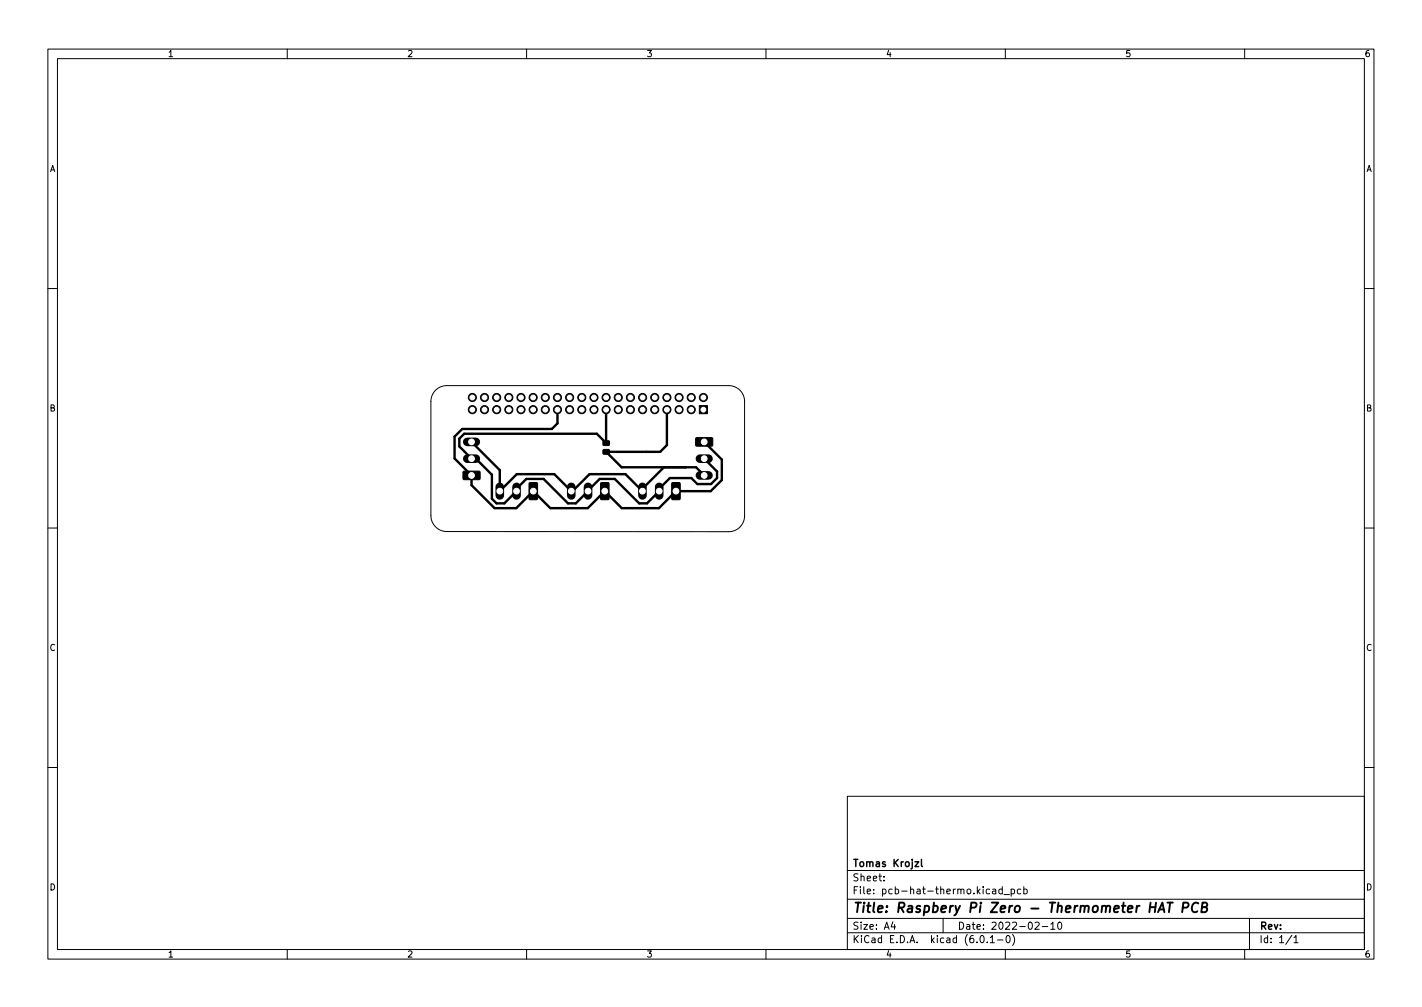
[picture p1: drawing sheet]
<svg xmlns="http://www.w3.org/2000/svg" width="297mm" height="210mm" viewBox="0 0 297 210" stroke-linecap="round" stroke-linejoin="round" font-family="sans-serif">
<defs><g id="words">
<text font-size="2.8" x="178" y="190.6">Title: Raspbery Pi Zero - Thermometer HAT PCB</text>
<g font-size="2.1">
<text x="178" y="184">Sheet:</text>
<text x="178" y="181">Tomas Krojzl</text>
<text x="178" y="186.7">File: pcb-hat-thermo.kicad_pcb</text>
<text x="178" y="196.9">KiCad E.D.A. kicad (6.0.1-0)</text>
<text x="178" y="194.1">Size: A4</text>
<text x="200" y="194.1">Date: 2022-02-10</text>
<text x="263" y="194.1">Rev:</text>
<text x="263" y="196.9">Id: 1/1</text>
</g>
<g font-size="1.8">
<text x="35" y="11.9">1</text>
<text x="85" y="11.9">2</text>
<text x="135" y="11.9">3</text>
<text x="185" y="11.9">4</text>
<text x="235" y="11.9">5</text>
<text x="285" y="11.9">6</text>
<text x="10.3" y="35.9">A</text>
<text x="285.3" y="35.9">A</text>
<text x="10.3" y="85.9">B</text>
<text x="285.3" y="85.9">B</text>
<text x="10.3" y="135.9">C</text>
<text x="285.3" y="135.9">C</text>
<text x="10.3" y="185.9">D</text>
<text x="285.3" y="185.9">D</text>
<text x="35" y="199.9">1</text>
<text x="85" y="199.9">2</text>
<text x="135" y="199.9">3</text>
<text x="185" y="199.9">4</text>
<text x="235" y="199.9">5</text>
<text x="285" y="199.9">6</text>
</g>
</g></defs>
<g fill="none" stroke="#000" stroke-width=".21">
<path d="M10 10.2h277v190.1h-277zM12 12.2h273v186.1h-273zM60 10.2v2M110 10.2v2M160 10.2v2M210 10.2v2M260 10.2v2M10 60.2h2M285 60.2h2M91 81.5a3.3 3.3 0 0 1 2.3-1h58.9a3.3 3.3 0 0 1 3.3 3.3v23.9a3.3 3.3 0 0 1-3.3 3.3h-58.8a3.3 3.3 0 0 1-3.4-3.3v-23.9a3.3 3.3 0 0 1 1-2.3zM10 110.2h2M285 110.2h2"/>
<path d="M10 160.2h2M177 166.3h108v32h-108zM285 160.2h2M60 198.3v2M110 198.3v2M160 198.3v2M177 194.8h108M177 191.8h108M177 187.8h108M177 181.8h108M184.6 183.8v.1M184.6 183v.1"/>
<path d="M186.5 192.5l-.4 1h1M186.9 193v1M197 191.8v3M204.9 195.4l.2-.1a.8 .8 0 0 1 .5 .8 .8 .8 0 0 1-.5 .7 1 1 0 0 1-.2-1.4zM206.2 196.7v.1M206.9 195.8l.4-.5v1.5M206.9 196.8h.8M207.4 185.7h.5l.1 .9M208 186l-.5 .1-.2 .2 .2 .3h.5M208.4 196.3h1.1M209.4 185.7l-.5-.1-.3 .3 .2 .7h.6M209.4 185.1v1.5"/>
<path d="M209.7 186.8h1.2M210 198.3v2M210.4 195.4l.1-.1a.8 .8 0 0 1 .5 .8 .8 .8 0 0 1-.5 .7 1 1 0 0 1-.1-1.4zM211.2 185.7l.4-.1 .3 .3-.1 .7h-.6M211.2 185.6v1.5M211.5 195.1a1.72 1.72 0 0 1 0 2.3M213.2 185.7l-.4-.1-.3 .3 .1 .7h.6M213.9 185.7l.4-.1 .3 .3-.2 .7h-.5M213.9 185.1v1.5M216.2 192.7l.6-.2 .3 .5-1 1h1M217.7 193.5h1.2M219.5 193l.4-.5v1.5"/>
<path d="M219.5 194h.9M221.1 192.6l.2-.1a.8 .8 0 0 1 .5 .8 .8 .8 0 0 1-.5 .7 1 1 0 0 1-.2-1.4zM260 198.3v2M261 191.8v6.5M269.9 195.3l-1.3 1.9M270.3 195.8l.4-.5v1.5M270.3 196.8h.8"/>
</g>
<path d="M241.9 190.5l.9-2 .4 2M242.2 189.9h.9M243.9 188.5h1.1M244.4 188.5l-.2 2M247.1 189.5h.7l.3-.2a.51 .51 0 0 0-.1-.8h-.8l-.3 2M250.3 188.7a.88 .88 0 0 0-1-.1 .88 .88 0 0 0-.3 1 .69 .69 0 0 0 .3 .8 .69 .69 0 0 0 .8-.1M251.1 189.4h.6l.3-.2 .2-.4-.2-.2-.8-.1-.3 2h.8l.3-.2a.53 .53 0 0 0 0-.8l-.3-.1" fill="none" stroke="#000" stroke-width=".4"/>
<path d="M191.1 179.9h.8l-.8 1h.8M192.5 179.4v1.3l.2 .2" fill="none" stroke="#000" stroke-width=".3"/>
<g fill="#000" stroke="#000" stroke-width=".21">
<path d="M126 93.9h1.2l.1 .2v.6l-.2 .2-1-.1-.2-.2zM126 92.1l1.2-.1 .1 .3v.6l-.2 .1h-1l-.2-.2zM146.1 84.7h1.7v1.7h-1.7zM145.4 91.4h3.3l.2 .2v1.4l-.3 .2-3.1-.1-.2-.2zM96.8 98.4h3.3l.2 .2v1.4l-.2 .2-3.2-.1-.2-.2zM110.6 100.8l1.4-.1 .3 .2v3.2l-.2 .2h-1.4l-.2-.1zM125.5 100.8l1.5-.1 .2 .2v3.2l-.1 .2h-1.4l-.2-.1zM140.4 100.8l1.4-.1 .3 .2v3.2l-.2 .2h-1.4l-.2-.1z"/>
<circle cx="98.7" cy="85.5" r=".85"/>
<circle cx="98.7" cy="83" r=".85"/>
<circle cx="101.2" cy="85.5" r=".85"/>
<circle cx="101.2" cy="83" r=".85"/>
<circle cx="103.7" cy="85.5" r=".85"/>
<circle cx="103.7" cy="83" r=".85"/>
<circle cx="106.3" cy="83" r=".85"/>
<circle cx="106.3" cy="85.5" r=".85"/>
<circle cx="108.8" cy="85.5" r=".85"/>
<circle cx="108.8" cy="83" r=".85"/>
<circle cx="111.4" cy="85.5" r=".85"/>
<circle cx="111.4" cy="83" r=".85"/>
<circle cx="113.9" cy="85.5" r=".85"/>
<circle cx="113.9" cy="83" r=".85"/>
<circle cx="116.4" cy="85.5" r=".85"/>
<circle cx="116.4" cy="83" r=".85"/>
<circle cx="119" cy="83" r=".85"/>
<circle cx="119" cy="85.5" r=".85"/>
<circle cx="121.5" cy="85.5" r=".85"/>
<circle cx="121.5" cy="83" r=".85"/>
<circle cx="124.1" cy="85.5" r=".85"/>
<circle cx="124.1" cy="83" r=".85"/>
<circle cx="126.6" cy="85.5" r=".85"/>
<circle cx="126.6" cy="83" r=".85"/>
<circle cx="129.1" cy="85.5" r=".85"/>
<circle cx="129.1" cy="83" r=".85"/>
<circle cx="131.7" cy="85.5" r=".85"/>
<circle cx="131.7" cy="83" r=".85"/>
<circle cx="134.2" cy="85.5" r=".85"/>
<circle cx="134.2" cy="83" r=".85"/>
<circle cx="136.8" cy="83" r=".85"/>
<circle cx="136.8" cy="85.5" r=".85"/>
<circle cx="139.3" cy="85.5" r=".85"/>
<circle cx="139.3" cy="83" r=".85"/>
<circle cx="141.8" cy="85.5" r=".85"/>
<circle cx="141.8" cy="83" r=".85"/>
<circle cx="144.4" cy="83" r=".85"/>
<circle cx="144.4" cy="85.5" r=".85"/>
<circle cx="146.9" cy="83" r=".85"/>
</g>
<path d="M97.6 95.8h1.8M97.6 92.3h1.8M146.2 95.8h1.8M146.2 99.3h1.8M104.4 101.6v1.8M107.9 101.6v1.8M119.3 101.6v1.8M122.8 101.6v1.8M134.2 101.6v1.8M137.7 101.6v1.8" fill="none" stroke="#000" stroke-width="1.8"/>
<path d="M98.5 92.3l5.9 5.9v4.3l3.5-3.5h7.9l3.5 3.5h.3l3.5-3.5h7.6l3.5 3.5v-.5l4.5-4.4M116.4 85.5v2.9l-1.1 1.2h-18.7l-1.6 1.6v4.5l3.5 3.6v2l4.8 4.8h4.6l3.5-3.6 3.5 3.6h7.9l3.5-3.6 3.6 3.6h7.8l3.5-3.6h7.3l2.3-2.3v-4.3l-3.7-3.6M126.6 85.5v7M126.6 92.5l-1.9-1.9h-27.7l-1 1v1.6l2.5 2.6h.9l3.3 3.3v5l1 1h1.6l2.6-2.6v-.5l2-2h3.6l5.1 5.1h1.7l5-5.1h3.1l5.1 5.1h1.6l2.6-2.6v-.5l2.2-2.2h4.5l1.3 1.3h2.8l1.3-1.3v-1.4l-2.7-2.6M139.3 85.5v7.4l-1.4 1.4h-11.3l3.2 3.3h15.6l1.7 1.7" fill="none" stroke="#000" stroke-width=".5"/>
<g fill="#fff" stroke="#fff" stroke-width=".21">
<circle cx="93.8" cy="107.3" r="1.37"/>
<circle cx="93.8" cy="84.3" r="1.37"/>
<circle cx="151.8" cy="107.3" r="1.37"/>
<circle cx="151.8" cy="84.3" r="1.37"/>
<circle cx="146.9" cy="85.5" r=".5"/>
<circle cx="146.9" cy="83" r=".5"/>
<circle cx="144.4" cy="85.5" r=".5"/>
<circle cx="144.4" cy="83" r=".5"/>
<circle cx="141.8" cy="85.5" r=".5"/>
<circle cx="141.8" cy="83" r=".5"/>
<circle cx="139.3" cy="85.5" r=".5"/>
<circle cx="139.3" cy="83" r=".5"/>
<circle cx="136.8" cy="85.5" r=".5"/>
<circle cx="136.8" cy="83" r=".5"/>
<circle cx="134.2" cy="85.5" r=".5"/>
<circle cx="134.2" cy="83" r=".5"/>
<circle cx="131.7" cy="85.5" r=".5"/>
<circle cx="131.7" cy="83" r=".5"/>
<circle cx="129.1" cy="85.5" r=".5"/>
<circle cx="129.1" cy="83" r=".5"/>
<circle cx="126.6" cy="85.5" r=".5"/>
<circle cx="126.6" cy="83" r=".5"/>
<circle cx="124.1" cy="85.5" r=".5"/>
<circle cx="124.1" cy="83" r=".5"/>
<circle cx="121.5" cy="85.5" r=".5"/>
<circle cx="121.5" cy="83" r=".5"/>
<circle cx="119" cy="85.5" r=".5"/>
<circle cx="119" cy="83" r=".5"/>
<circle cx="116.4" cy="85.5" r=".5"/>
<circle cx="116.4" cy="83" r=".5"/>
<circle cx="113.9" cy="85.5" r=".5"/>
<circle cx="113.9" cy="83" r=".5"/>
<circle cx="111.4" cy="85.5" r=".5"/>
<circle cx="111.4" cy="83" r=".5"/>
<circle cx="108.8" cy="85.5" r=".5"/>
<circle cx="108.8" cy="83" r=".5"/>
<circle cx="106.3" cy="85.5" r=".5"/>
<circle cx="106.3" cy="83" r=".5"/>
<circle cx="103.7" cy="85.5" r=".5"/>
<circle cx="103.7" cy="83" r=".5"/>
<circle cx="101.2" cy="85.5" r=".5"/>
<circle cx="101.2" cy="83" r=".5"/>
<circle cx="98.7" cy="85.5" r=".5"/>
<circle cx="98.7" cy="83" r=".5"/>
<circle cx="111.4" cy="102.5" r=".6"/>
<circle cx="107.9" cy="102.5" r=".6"/>
<circle cx="104.4" cy="102.5" r=".6"/>
<circle cx="98.5" cy="99.3" r=".6"/>
<circle cx="98.5" cy="95.8" r=".6"/>
<circle cx="98.5" cy="92.3" r=".6"/>
<circle cx="141.2" cy="102.5" r=".6"/>
<circle cx="137.7" cy="102.5" r=".6"/>
<circle cx="134.2" cy="102.5" r=".6"/>
<circle cx="147.1" cy="92.3" r=".6"/>
<circle cx="147.1" cy="95.8" r=".6"/>
<circle cx="147.1" cy="99.3" r=".6"/>
<circle cx="126.3" cy="102.5" r=".6"/>
<circle cx="122.8" cy="102.5" r=".6"/>
<circle cx="119.3" cy="102.5" r=".6"/>
</g>
<use href="#words"/>
</svg>
